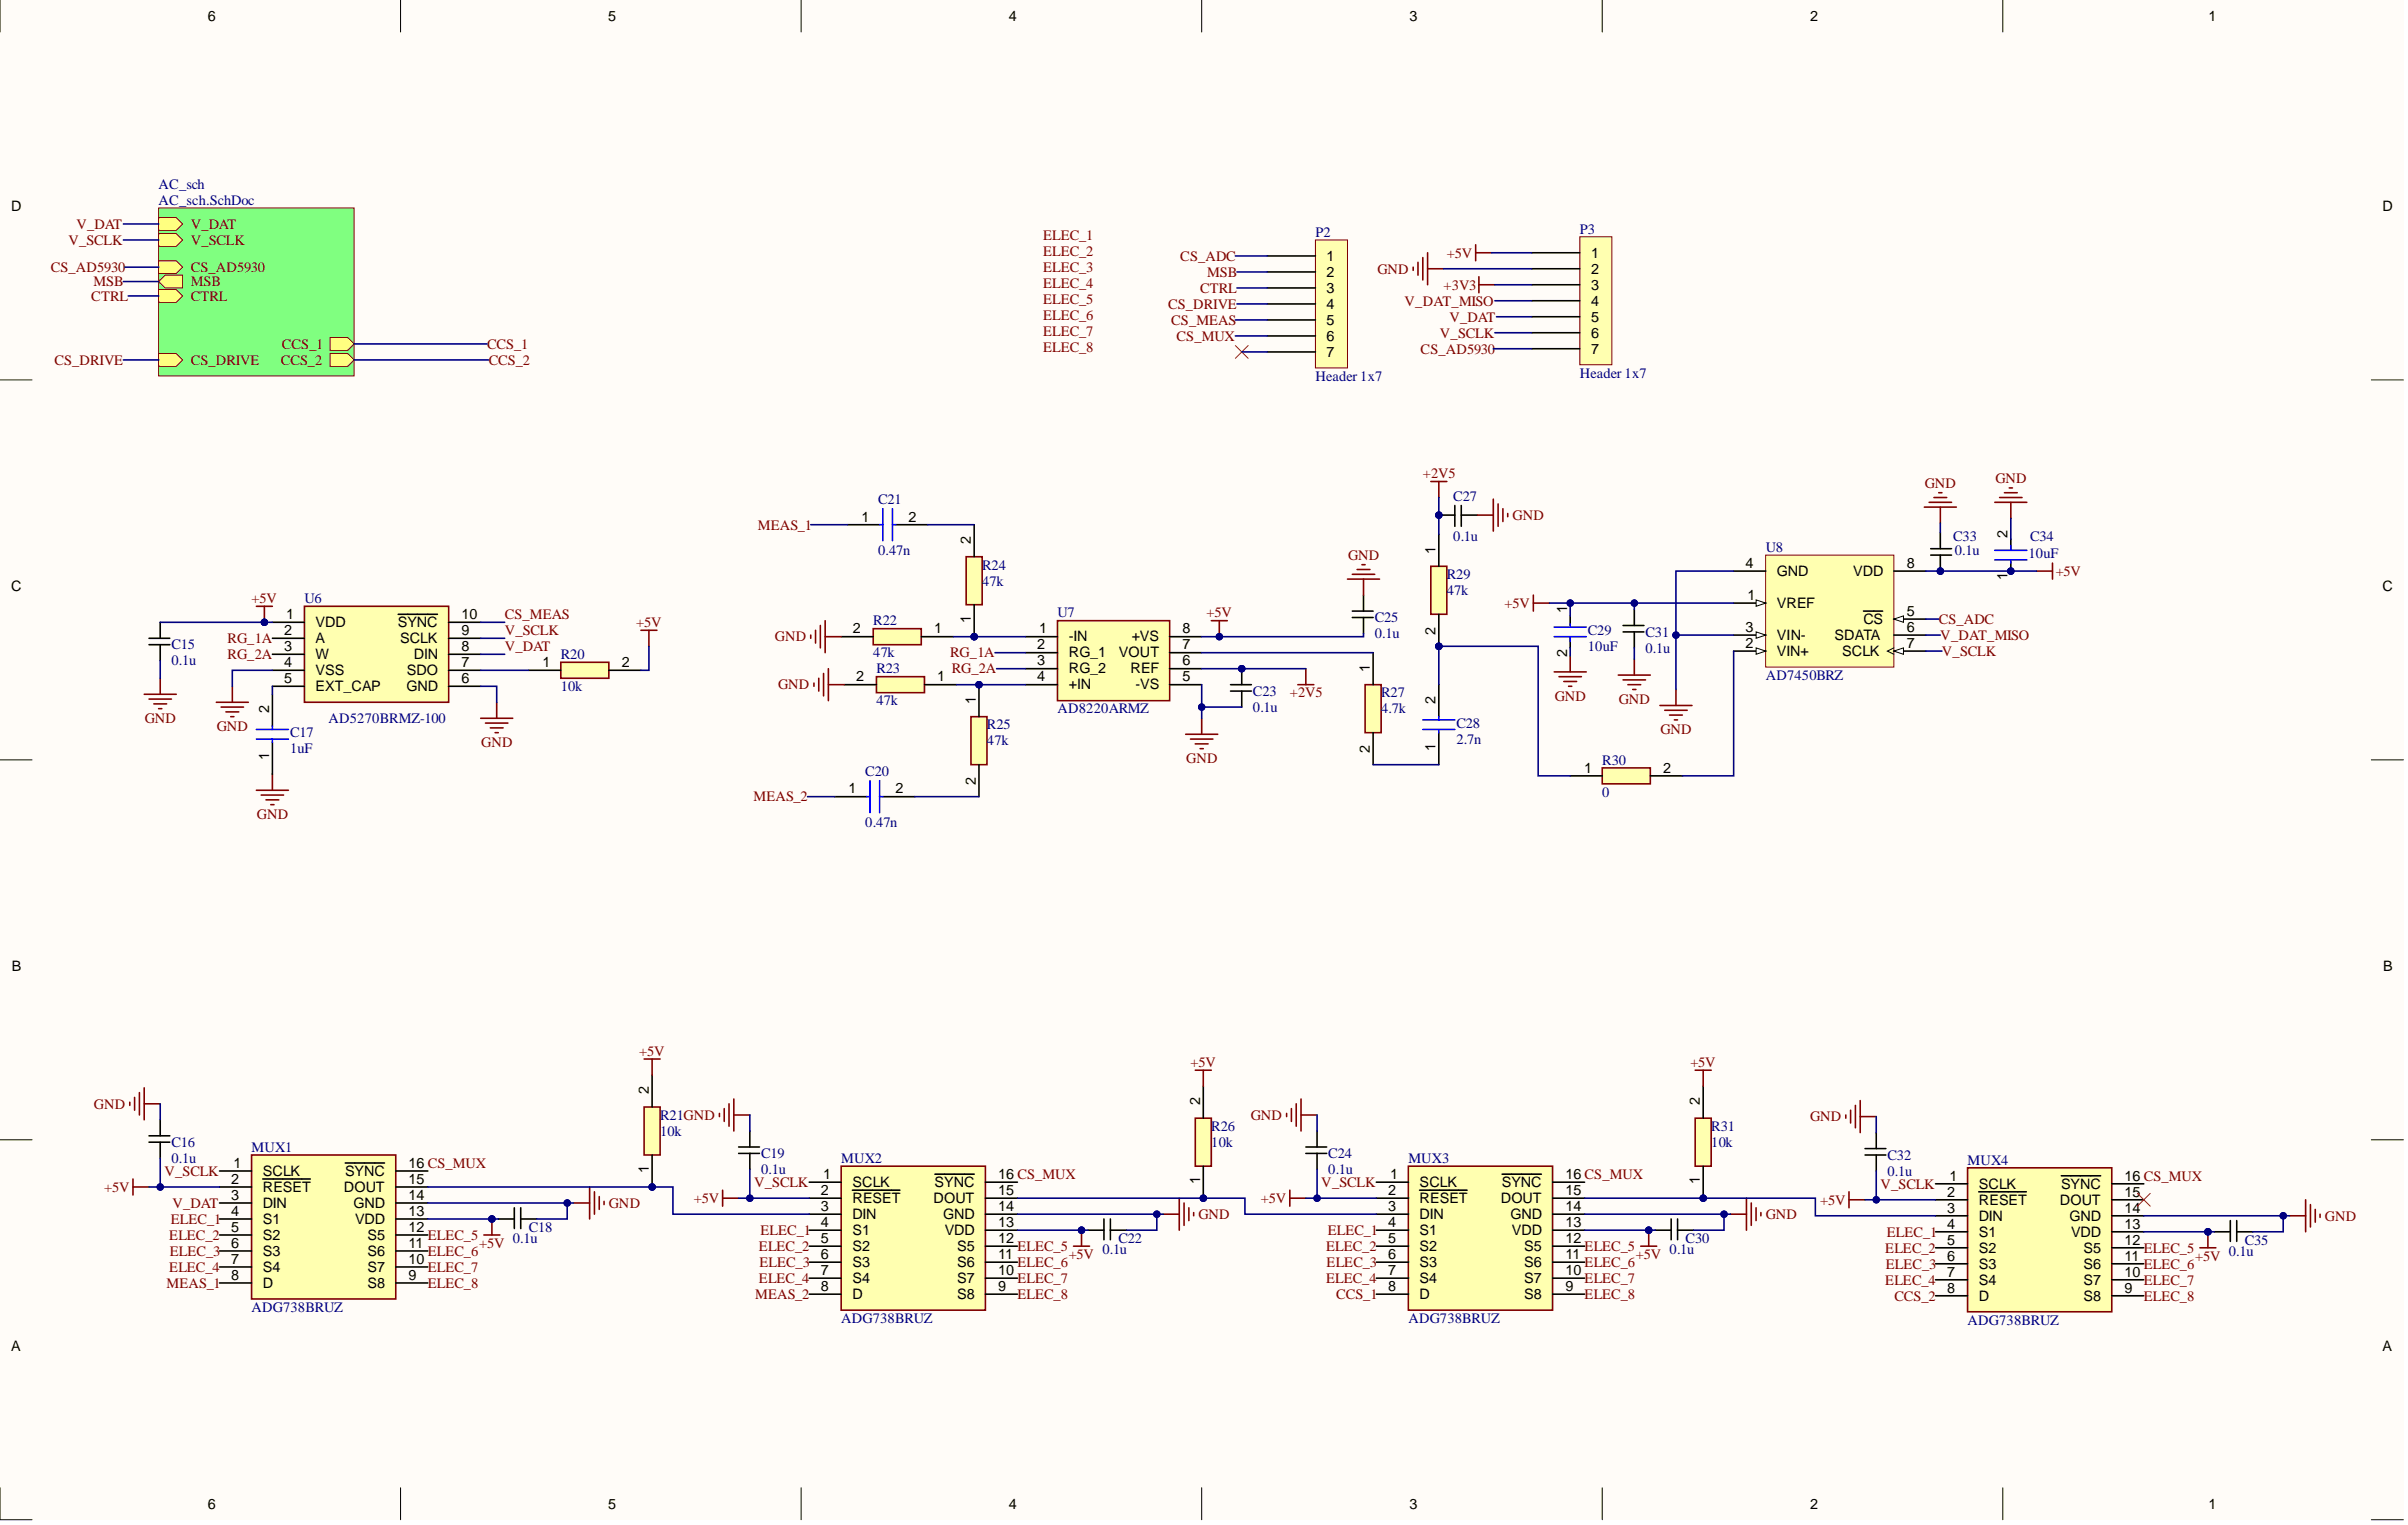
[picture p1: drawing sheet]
<svg xmlns="http://www.w3.org/2000/svg" width="381mm" height="241mm" viewBox="0 0 381 241" stroke-linecap="round" stroke-linejoin="round" font-family="sans-serif">
<defs><g id="words">
<g font-size="2.3">
<text x="32.9" y="3.3">6</text>
<text x="96.3" y="3.3">5</text>
<text x="159.6" y="3.3">4</text>
<text x="223" y="3.3">3</text>
<text x="286.4" y="3.3">2</text>
<text x="349.4" y="3.3">1</text>
<text x="1.8" y="33.4">D</text>
<text x="377" y="33.4">D</text>
<text x="209.9" y="41.3">1</text>
<text x="251.7" y="40.8">1</text>
<text x="209.9" y="43.8">2</text>
<text x="209.9" y="46.3">3</text>
<text x="251.7" y="43.3">2</text>
<text x="251.7" y="45.8">3</text>
<text x="209.9" y="48.9">4</text>
<text x="209.9" y="51.4">5</text>
<text x="209.9" y="53.9">6</text>
<text x="251.7" y="48.3">4</text>
<text x="251.7" y="50.9">5</text>
<text x="251.7" y="53.4">6</text>
<text x="209.9" y="56.4">7</text>
<text x="251.7" y="55.9">7</text>
<text x="136.3" y="82.5">1</text>
<text x="143.7" y="82.5">2</text>
<text x="153.6" y="86.1" transform="rotate(-90 153.6 86.1)">2</text>
<text x="227.1" y="87.6" transform="rotate(-90 227.1 87.6)">1</text>
<text x="276.2" y="89.9">4</text>
<text x="301.7" y="89.9">8</text>
<text x="317.7" y="85.1" transform="rotate(-90 317.7 85.1)">2</text>
<text x="1.8" y="93.5">C</text>
<text x="276.5" y="94.9">1</text>
<text x="281.1" y="91.1">GND</text>
<text x="293.2" y="91.1">VDD</text>
<text x="317.7" y="91.7" transform="rotate(-90 317.7 91.7)">1</text>
<text x="377" y="93.5">C</text>
<text x="45" y="100.5">2</text>
<text x="45.3" y="98">1</text>
<text x="49.9" y="99.2">VDD</text>
<text x="49.9" y="101.8">A</text>
<text x="63" y="99.2">SYNC</text>
<text x="63.3" y="101.8">SCLK</text>
<text x="73" y="98">10</text>
<text x="73" y="100.5">9</text>
<text x="135" y="100.2">2</text>
<text x="147.8" y="100.2">1</text>
<text x="153.6" y="98.5" transform="rotate(-90 153.6 98.5)">1</text>
<text x="164.4" y="100.2">1</text>
<text x="169.1" y="101.5">-IN</text>
<text x="179.1" y="101.5">+VS</text>
<text x="187.1" y="100.2">8</text>
<text x="227.1" y="100.4" transform="rotate(-90 227.1 100.4)">2</text>
<text x="247.9" y="96.9" transform="rotate(-90 247.9 96.9)">1</text>
<text x="276.2" y="100">3</text>
<text x="281.1" y="96.2">VREF</text>
<text x="281.1" y="101.2">VIN-</text>
<text x="290.3" y="101.2">SDATA</text>
<text x="294.8" y="98.7">CS</text>
<text x="301.7" y="97.5">5</text>
<text x="301.7" y="100">6</text>
<text x="45" y="103">3</text>
<text x="45" y="105.6">4</text>
<text x="49.9" y="104.3">W</text>
<text x="49.9" y="106.8">VSS</text>
<text x="64.4" y="106.8">SDO</text>
<text x="65.5" y="104.3">DIN</text>
<text x="73" y="103">8</text>
<text x="73" y="105.6">7</text>
<text x="85.9" y="105.6">1</text>
<text x="98.4" y="105.6">2</text>
<text x="135.5" y="107.8">2</text>
<text x="148.3" y="107.8">1</text>
<text x="164.1" y="102.8">2</text>
<text x="164.1" y="105.3">3</text>
<text x="164.1" y="107.8">4</text>
<text x="169.1" y="104">RG_1</text>
<text x="169.1" y="106.6">RG_2</text>
<text x="177" y="104">VOUT</text>
<text x="178.9" y="106.6">REF</text>
<text x="187.1" y="102.8">7</text>
<text x="187.1" y="105.3">6</text>
<text x="187.1" y="107.8">5</text>
<text x="216.8" y="106.3" transform="rotate(-90 216.8 106.3)">1</text>
<text x="247.9" y="103.9" transform="rotate(-90 247.9 103.9)">2</text>
<text x="276.2" y="102.5">2</text>
<text x="281.1" y="103.8">VIN+</text>
<text x="291.5" y="103.8">SCLK</text>
<text x="301.7" y="102.5">7</text>
<text x="42.6" y="112.9" transform="rotate(-90 42.6 112.9)">2</text>
<text x="45" y="108.1">5</text>
<text x="49.9" y="109.3">EXT_CAP</text>
<text x="64.3" y="109.3">GND</text>
<text x="73" y="108.1">6</text>
<text x="154.4" y="111.4" transform="rotate(-90 154.4 111.4)">1</text>
<text x="169.1" y="109.1">+IN</text>
<text x="179.7" y="109.1">-VS</text>
<text x="227.1" y="111.4" transform="rotate(-90 227.1 111.4)">2</text>
<text x="216.8" y="119.1" transform="rotate(-90 216.8 119.1)">2</text>
<text x="227.1" y="118.8" transform="rotate(-90 227.1 118.8)">1</text>
<text x="42.6" y="120.3" transform="rotate(-90 42.6 120.3)">1</text>
<text x="134.3" y="125.5">1</text>
<text x="141.7" y="125.5">2</text>
<text x="154.4" y="124.2" transform="rotate(-90 154.4 124.2)">2</text>
<text x="250.6" y="122.3">1</text>
<text x="263.1" y="122.3">2</text>
<text x="1.9" y="153.6">B</text>
<text x="377.1" y="153.6">B</text>
<text x="102.7" y="173.1" transform="rotate(-90 102.7 173.1)">2</text>
<text x="189.9" y="174.9" transform="rotate(-90 189.9 174.9)">2</text>
<text x="269" y="174.9" transform="rotate(-90 269 174.9)">2</text>
<text x="36.9" y="184.8">1</text>
<text x="64.6" y="184.8">16 CS_MUX</text>
<text x="102.7" y="185.6" transform="rotate(-90 102.7 185.6)">1</text>
<text x="36.6" y="187.3">2</text>
<text x="36.6" y="189.8">3</text>
<text x="41.6" y="186">SCLK</text>
<text x="41.6" y="188.6">RESET</text>
<text x="41.6" y="191.1">DIN</text>
<text x="54.4" y="188.6">DOUT</text>
<text x="54.6" y="186">SYNC</text>
<text x="55.9" y="191.1">GND</text>
<text x="64.6" y="187.3">15</text>
<text x="64.6" y="189.8">14</text>
<text x="129.9" y="189.1">2</text>
<text x="129.9" y="191.6">3</text>
<text x="130.2" y="186.6">1</text>
<text x="134.9" y="187.8">SCLK</text>
<text x="134.9" y="190.3">RESET</text>
<text x="147.7" y="190.3">DOUT</text>
<text x="147.9" y="187.8">SYNC</text>
<text x="157.9" y="186.6">16 CS_MUX</text>
<text x="157.9" y="189.1">15</text>
<text x="157.9" y="191.6">14</text>
<text x="189.9" y="187.4" transform="rotate(-90 189.9 187.4)">1</text>
<text x="219.6" y="189.1">2</text>
<text x="219.6" y="191.6">3</text>
<text x="220" y="186.6">1</text>
<text x="224.6" y="187.8">SCLK</text>
<text x="224.6" y="190.3">RESET</text>
<text x="237.5" y="190.3">DOUT</text>
<text x="237.6" y="187.8">SYNC</text>
<text x="247.7" y="186.6">16 CS_MUX</text>
<text x="247.7" y="189.1">15</text>
<text x="247.7" y="191.6">14</text>
<text x="269" y="187.4" transform="rotate(-90 269 187.4)">1</text>
<text x="308.1" y="189.3">2</text>
<text x="308.1" y="191.9">3</text>
<text x="308.4" y="186.8">1</text>
<text x="313.1" y="188.1">SCLK</text>
<text x="313.1" y="190.6">RESET</text>
<text x="325.9" y="190.6">DOUT</text>
<text x="326.1" y="188.1">SYNC</text>
<text x="336.2" y="186.8">16 CS_MUX</text>
<text x="336.2" y="189.3">15</text>
<text x="336.2" y="191.9">14</text>
<text x="36.6" y="192.4">4</text>
<text x="36.6" y="194.9">5</text>
<text x="36.6" y="197.4">6</text>
<text x="41.6" y="193.6">S1</text>
<text x="41.6" y="196.2">S2</text>
<text x="56.2" y="193.6">VDD</text>
<text x="58.1" y="196.2">S5</text>
<text x="64.6" y="192.4">13</text>
<text x="64.6" y="194.9">12</text>
<text x="64.6" y="197.4">11</text>
<text x="129.9" y="194.1">4</text>
<text x="129.9" y="196.7">5</text>
<text x="134.9" y="192.9">DIN</text>
<text x="134.9" y="195.4">S1</text>
<text x="134.9" y="197.9">S2</text>
<text x="149.2" y="192.9">GND</text>
<text x="149.5" y="195.4">VDD</text>
<text x="151.4" y="197.9">S5</text>
<text x="157.9" y="194.1">13</text>
<text x="157.9" y="196.7">12</text>
<text x="219.6" y="194.1">4</text>
<text x="219.6" y="196.7">5</text>
<text x="224.6" y="192.9">DIN</text>
<text x="224.6" y="195.4">S1</text>
<text x="224.6" y="197.9">S2</text>
<text x="239" y="192.9">GND</text>
<text x="239.2" y="195.4">VDD</text>
<text x="241.2" y="197.9">S5</text>
<text x="247.7" y="194.1">13</text>
<text x="247.7" y="196.7">12</text>
<text x="308.1" y="194.4">4</text>
<text x="308.1" y="196.9">5</text>
<text x="313.1" y="193.1">DIN</text>
<text x="313.1" y="195.7">S1</text>
<text x="327.5" y="193.1">GND</text>
<text x="327.7" y="195.7">VDD</text>
<text x="336.2" y="194.4">13</text>
<text x="336.2" y="196.9">12</text>
<text x="36.6" y="200">7</text>
<text x="36.6" y="202.5">8</text>
<text x="41.6" y="198.7">S3</text>
<text x="41.6" y="201.2">S4</text>
<text x="41.6" y="203.8">D</text>
<text x="58.1" y="198.7">S6</text>
<text x="58.1" y="201.2">S7</text>
<text x="58.1" y="203.8">S8</text>
<text x="64.6" y="200">10</text>
<text x="64.6" y="202.5">9</text>
<text x="129.9" y="199.2">6</text>
<text x="129.9" y="201.7">7</text>
<text x="134.9" y="200.5">S3</text>
<text x="134.9" y="203">S4</text>
<text x="151.4" y="200.5">S6</text>
<text x="151.4" y="203">S7</text>
<text x="157.9" y="199.2">11</text>
<text x="157.9" y="201.7">10</text>
<text x="219.6" y="199.2">6</text>
<text x="219.6" y="201.7">7</text>
<text x="224.6" y="200.5">S3</text>
<text x="224.6" y="203">S4</text>
<text x="241.2" y="200.5">S6</text>
<text x="241.2" y="203">S7</text>
<text x="247.7" y="199.2">11</text>
<text x="247.7" y="201.7">10</text>
<text x="308.1" y="199.5">6</text>
<text x="308.1" y="202">7</text>
<text x="313.1" y="198.2">S2</text>
<text x="313.1" y="200.7">S3</text>
<text x="313.1" y="203.3">S4</text>
<text x="329.7" y="198.2">S5</text>
<text x="329.7" y="200.7">S6</text>
<text x="329.7" y="203.3">S7</text>
<text x="336.2" y="199.5">11</text>
<text x="336.2" y="202">10</text>
<text x="129.9" y="204.3">8</text>
<text x="134.9" y="205.5">D</text>
<text x="151.4" y="205.5">S8</text>
<text x="157.9" y="204.3">9</text>
<text x="219.6" y="204.3">8</text>
<text x="224.6" y="205.5">D</text>
<text x="241.2" y="205.5">S8</text>
<text x="247.7" y="204.3">9</text>
<text x="308.1" y="204.5">8</text>
<text x="313.1" y="205.8">D</text>
<text x="329.7" y="205.8">S8</text>
<text x="336.2" y="204.5">9</text>
<text x="1.8" y="213.7">A</text>
<text x="377" y="213.7">A</text>
<text x="32.9" y="238.7">6</text>
<text x="96.3" y="238.7">5</text>
<text x="159.6" y="238.7">4</text>
<text x="223" y="238.7">3</text>
<text x="286.4" y="238.7">2</text>
<text x="349.4" y="238.7">1</text>
</g>
<g font-size="2.3" fill="#000080">
<text x="25.1" y="29.9">AC_sch</text>
<text x="25.1" y="32.4">AC_sch.SchDoc</text>
<text x="208.1" y="37.5">P2</text>
<text x="250" y="37">P3</text>
<text x="250" y="59.7">Header 1x7</text>
<text x="208.1" y="60.2">Header 1x7</text>
<text x="138.9" y="79.7">C21</text>
<text x="229.9" y="79.2">C27</text>
<text x="138.9" y="87.8">0.47n</text>
<text x="229.9" y="85.6">0.1u</text>
<text x="279.4" y="87.3">U8</text>
<text x="309" y="85.6">C33</text>
<text x="309.3" y="87.8">0.1u</text>
<text x="320.9" y="88.3">10uF</text>
<text x="321.2" y="85.6">C34</text>
<text x="48.2" y="95.4">U6</text>
<text x="155.4" y="90.1">R24</text>
<text x="155.4" y="92.6">47k</text>
<text x="228.9" y="91.6">R29</text>
<text x="228.9" y="94.2">47k</text>
<text x="138.2" y="99">R22</text>
<text x="167.3" y="97.7">U7</text>
<text x="217.5" y="98.5">C25</text>
<text x="217.5" y="101">0.1u</text>
<text x="251.2" y="100.5">C29</text>
<text x="260.4" y="100.7">C31</text>
<text x="27.1" y="102.8">C15</text>
<text x="27.1" y="105.3">0.1u</text>
<text x="88.7" y="104.3">R20</text>
<text x="138.2" y="104">47k</text>
<text x="138.7" y="106.6">R23</text>
<text x="251.2" y="103">10uF</text>
<text x="260.4" y="103.3">0.1u</text>
<text x="279.4" y="107.6">AD7450BRZ</text>
<text x="88.7" y="109.3">10k</text>
<text x="138.7" y="111.6">47k</text>
<text x="167.3" y="112.9">AD8220ARMZ</text>
<text x="198.2" y="110.1">C23</text>
<text x="198.2" y="112.6">0.1u</text>
<text x="218.5" y="110.4">R27</text>
<text x="218.5" y="112.9">4.7k</text>
<text x="45.9" y="116.7">C17</text>
<text x="45.9" y="119.2">1uF</text>
<text x="52" y="114.4">AD5270BRMZ-100</text>
<text x="156.2" y="115.4">R25</text>
<text x="156.2" y="118">47k</text>
<text x="230.4" y="115.2">C28</text>
<text x="230.4" y="117.7">2.7n</text>
<text x="136.9" y="122.8">C20</text>
<text x="253.5" y="121">R30</text>
<text x="136.9" y="130.9">0.47n</text>
<text x="253.5" y="126.1">0</text>
<text x="104.4" y="177.2">R21GND</text>
<text x="104.4" y="179.7">10k</text>
<text x="191.7" y="179">R26</text>
<text x="270.8" y="179">R31</text>
<text x="27.1" y="181.5">C16</text>
<text x="27.1" y="184">0.1u</text>
<text x="39.8" y="182.2">MUX1</text>
<text x="120.4" y="183.3">C19</text>
<text x="120.4" y="185.8">0.1u</text>
<text x="133.1" y="184">MUX2</text>
<text x="191.7" y="181.5">10k</text>
<text x="210.2" y="183.3">C24</text>
<text x="210.2" y="185.8">0.1u</text>
<text x="222.8" y="184">MUX3</text>
<text x="270.8" y="181.5">10k</text>
<text x="298.6" y="183.5">C32</text>
<text x="311.3" y="184.3">MUX4</text>
<text x="298.6" y="186">0.1u</text>
<text x="81.1" y="196.7">0.1u</text>
<text x="83.7" y="194.9">C18</text>
<text x="177" y="196.7">C22</text>
<text x="266.7" y="196.7">C30</text>
<text x="355.2" y="196.9">C35</text>
<text x="174.4" y="198.4">0.1u</text>
<text x="264.2" y="198.4">0.1u</text>
<text x="352.6" y="198.7">0.1u</text>
<text x="39.8" y="207.6">ADG738BRUZ</text>
<text x="133.1" y="209.3">ADG738BRUZ</text>
<text x="222.8" y="209.3">ADG738BRUZ</text>
<text x="311.3" y="209.6">ADG738BRUZ</text>
</g>
<g font-size="2.3" fill="#800000">
<text x="10.8" y="38.7">V_SCLK</text>
<text x="12.1" y="36.2">V_DAT</text>
<text x="30.2" y="36.2">V_DAT</text>
<text x="30.2" y="38.7">V_SCLK</text>
<text x="165" y="38">ELEC_1</text>
<text x="165" y="40.5">ELEC_2</text>
<text x="186.8" y="41.3">CS_ADC</text>
<text x="228.9" y="40.8">+5V</text>
<text x="8" y="43">CS_AD5930</text>
<text x="14.5" y="47.6">CTRL</text>
<text x="14.8" y="45.3">MSB</text>
<text x="30.2" y="45.3">MSB</text>
<text x="30.2" y="47.6">CTRL</text>
<text x="30.2" y="43">CS_AD5930</text>
<text x="165" y="43">ELEC_3</text>
<text x="165" y="45.6">ELEC_4</text>
<text x="189.9" y="46.3">CTRL</text>
<text x="191" y="43.8">MSB</text>
<text x="217.9" y="43.3">GND</text>
<text x="228.4" y="45.8">+3V3</text>
<text x="165" y="48.1">ELEC_5</text>
<text x="165" y="50.6">ELEC_6</text>
<text x="165" y="53.2">ELEC_7</text>
<text x="184.8" y="48.9">CS_DRIVE</text>
<text x="185.3" y="51.4">CS_MEAS</text>
<text x="186.2" y="53.9">CS_MUX</text>
<text x="222.2" y="48.3">V_DAT_MISO</text>
<text x="227.8" y="53.4">V_SCLK</text>
<text x="229.3" y="50.9">V_DAT</text>
<text x="8.6" y="57.7">CS_DRIVE</text>
<text x="30.2" y="57.7">CS_DRIVE</text>
<text x="44.4" y="57.7">CCS_2</text>
<text x="44.6" y="55.2">CCS_1</text>
<text x="77.1" y="55.2">CCS_1</text>
<text x="77.3" y="57.7">CCS_2</text>
<text x="165" y="55.7">ELEC_8</text>
<text x="224.8" y="55.9">CS_AD5930</text>
<text x="225.1" y="75.7">+2V5</text>
<text x="304.6" y="77.2">GND</text>
<text x="315.7" y="76.4">GND</text>
<text x="119.9" y="83.8">MEAS_1</text>
<text x="239.3" y="82.3">GND</text>
<text x="213.3" y="88.6">GND</text>
<text x="39.8" y="95.4">+5V</text>
<text x="325.3" y="91.1">+5V</text>
<text x="36" y="101.8">RG_1A</text>
<text x="79.9" y="100.5">V_SCLK</text>
<text x="79.9" y="98">CS_MEAS</text>
<text x="100.6" y="99.2">+5V</text>
<text x="122.6" y="101.5">GND</text>
<text x="190.9" y="97.7">+5V</text>
<text x="238" y="96.2">+5V</text>
<text x="306.8" y="98.7">CS_ADC</text>
<text x="307" y="101.2">V_DAT_MISO</text>
<text x="36" y="104.3">RG_2A</text>
<text x="79.9" y="103">V_DAT</text>
<text x="150.3" y="104">RG_1A</text>
<text x="150.6" y="106.6">RG_2A</text>
<text x="307.3" y="103.8">V_SCLK</text>
<text x="123.1" y="109.1">GND</text>
<text x="204.1" y="110.4">+2V5</text>
<text x="246" y="110.9">GND</text>
<text x="256.1" y="111.4">GND</text>
<text x="22.9" y="114.4">GND</text>
<text x="34.3" y="115.7">GND</text>
<text x="76.1" y="118.2">GND</text>
<text x="262.7" y="116.2">GND</text>
<text x="187.7" y="120.7">GND</text>
<text x="40.6" y="129.6">GND</text>
<text x="119.2" y="126.8">MEAS_2</text>
<text x="101.2" y="167.1">+5V</text>
<text x="188.4" y="168.8">+5V</text>
<text x="267.5" y="168.8">+5V</text>
<text x="14.9" y="175.4">GND</text>
<text x="197.9" y="177.2">GND</text>
<text x="286.4" y="177.4">GND</text>
<text x="16.5" y="188.6">+5V</text>
<text x="26" y="186">V_SCLK</text>
<text x="27.3" y="191.1">V_DAT</text>
<text x="96.3" y="191.1">GND</text>
<text x="109.8" y="190.3">+5V</text>
<text x="119.3" y="187.8">V_SCLK</text>
<text x="199.5" y="190.3">+5V</text>
<text x="209.1" y="187.8">V_SCLK</text>
<text x="288" y="190.6">+5V</text>
<text x="297.5" y="188.1">V_SCLK</text>
<text x="26.8" y="196.2">ELEC_2</text>
<text x="27" y="193.6">ELEC_1</text>
<text x="67.7" y="196.2">ELEC_5</text>
<text x="75.8" y="197.4">+5V</text>
<text x="120.1" y="197.9">ELEC_2</text>
<text x="120.3" y="195.4">ELEC_1</text>
<text x="161" y="197.9">ELEC_5</text>
<text x="189.6" y="192.9">GND</text>
<text x="209.8" y="197.9">ELEC_2</text>
<text x="210.1" y="195.4">ELEC_1</text>
<text x="250.7" y="197.9">ELEC_5</text>
<text x="279.4" y="192.9">GND</text>
<text x="298.6" y="195.7">ELEC_1</text>
<text x="367.8" y="193.1">GND</text>
<text x="26.4" y="203.8">MEAS_1</text>
<text x="26.8" y="201.2">ELEC_4</text>
<text x="26.9" y="198.7">ELEC_3</text>
<text x="67.7" y="198.7">ELEC_6</text>
<text x="67.7" y="201.2">ELEC_7</text>
<text x="67.7" y="203.8">ELEC_8</text>
<text x="120.1" y="203">ELEC_4</text>
<text x="120.2" y="200.5">ELEC_3</text>
<text x="161" y="200.5">ELEC_6</text>
<text x="161" y="203">ELEC_7</text>
<text x="169.1" y="199.2">+5V</text>
<text x="209.8" y="203">ELEC_4</text>
<text x="209.9" y="200.5">ELEC_3</text>
<text x="250.7" y="200.5">ELEC_6</text>
<text x="250.7" y="203">ELEC_7</text>
<text x="258.8" y="199.2">+5V</text>
<text x="298.3" y="198.2">ELEC_2</text>
<text x="298.3" y="203.3">ELEC_4</text>
<text x="298.4" y="200.7">ELEC_3</text>
<text x="339.2" y="198.2">ELEC_5</text>
<text x="339.2" y="200.7">ELEC_6</text>
<text x="339.2" y="203.3">ELEC_7</text>
<text x="347.3" y="199.5">+5V</text>
<text x="119.5" y="205.5">MEAS_2</text>
<text x="161" y="205.5">ELEC_8</text>
<text x="211.4" y="205.5">CCS_1</text>
<text x="250.7" y="205.5">ELEC_8</text>
<text x="299.7" y="205.8">CCS_2</text>
<text x="339.2" y="205.8">ELEC_8</text>
</g>
</g></defs>
<g fill="#fffcf8">
<path d="M0 0h380.3v240.5h-380.3z" fill-rule="evenodd"/>
<path d="M5.1 5.1h370.1v230.3h-370.1z" fill-rule="evenodd"/>
</g>
<g fill="none" stroke="#000" stroke-width=".16">
<path d="M0 0v5.1M63.4 0v5.1M126.8 0v5.1M190.1 0v5.1M253.5 0v5.1M316.9 0v5.1M0 60.1h5.1M375.2 60.1h5.1M0 120.2h5.1M375.2 120.2h5.1M0 180.3h5.1M375.2 180.3h5.1"/>
<path d="M0 235.4v5.1h5.1M63.4 235.4v5.1M126.8 235.4v5.1M190.1 235.4v5.1M253.5 235.4v5.1M316.9 235.4v5.1M375.2 240.5h5.1"/>
</g>
<path d="M25.1 32.9h30.9v26.6h-30.9z" fill-rule="evenodd" fill="#80ff80"/>
<path d="M25.1 32.9h30.9v26.6h-30.9z" fill="none" stroke="#800000" stroke-width=".16"/>
<path d="M25.1 44.6l1-1.1h2.8v2.1h-2.8z" fill-rule="evenodd" fill="#ffff80"/>
<path d="M25.1 44.6l1-1.1h2.8v2.1h-2.8z" fill="none" stroke="#800000" stroke-width=".16"/>
<path d="M25.1 45.8h2.8l1 1-1 1h-2.8z" fill-rule="evenodd" fill="#ffff80"/>
<path d="M25.1 45.8h2.8l1 1-1 1h-2.8z" fill="none" stroke="#800000" stroke-width=".16"/>
<path d="M25.1 34.4h2.8l1 1-1 1.1h-2.8z" fill-rule="evenodd" fill="#ffff80"/>
<path d="M25.1 34.4h2.8l1 1-1 1.1h-2.8z" fill="none" stroke="#800000" stroke-width=".16"/>
<path d="M25.1 37h2.8l1 1-1 1h-2.8z" fill-rule="evenodd" fill="#ffff80"/>
<path d="M25.1 37h2.8l1 1-1 1h-2.8z" fill="none" stroke="#800000" stroke-width=".16"/>
<path d="M25.1 41.3h2.8l1 1-1 1h-2.8z" fill-rule="evenodd" fill="#ffff80"/>
<path d="M25.1 41.3h2.8l1 1-1 1h-2.8z" fill="none" stroke="#800000" stroke-width=".16"/>
<path d="M52.2 53.4h2.8l1 1-1 1h-2.8z" fill-rule="evenodd" fill="#ffff80"/>
<path d="M52.2 53.4h2.8l1 1-1 1h-2.8z" fill="none" stroke="#800000" stroke-width=".16"/>
<path d="M52.2 55.9h2.8l1 1.1-1 1h-2.8z" fill-rule="evenodd" fill="#ffff80"/>
<path d="M52.2 55.9h2.8l1 1.1-1 1h-2.8z" fill="none" stroke="#800000" stroke-width=".16"/>
<path d="M25.1 55.9h2.8l1 1.1-1 1h-2.8z" fill-rule="evenodd" fill="#ffff80"/>
<path d="M25.1 55.9h2.8l1 1.1-1 1h-2.8z" fill="none" stroke="#800000" stroke-width=".16"/>
<path d="M48.2 95.9h22.8v15.2h-22.8z" fill-rule="evenodd" fill="#ffffb0"/>
<path d="M40.6 95.9h2.5M41.8 95.9v2.6M48.2 95.9h22.8v15.2h-22.8zM22.8 109.9h5.1M23.6 110.6h3.5M24.3 111.4h2.1M25.1 112.1h.5M25.4 107.3v2.6" fill="none" stroke="#800000" stroke-width=".25"/>
<g fill="none" stroke="#000" stroke-width=".25">
<path d="M25.4 98.5v2.5M43.1 98.5h5.1M63 97.2h6.2M71 98.5h5.1M23.6 101h3.3M23.6 102h3.3M25.4 102v2.5M43.1 101h5.1M43.1 103.5h5.1M43.1 106.1h5.1M43.1 108.6h5.1M71 101h5.1"/>
<path d="M71 103.5h5.1M71 106.1h5.1M71 108.6h5.1"/>
</g>
<circle cx="41.8" cy="98.5" r=".51" fill="#000080"/>
<circle cx="41.8" cy="98.5" r=".51" fill="none" stroke="#000080" stroke-width=".16"/>
<g fill="none" stroke="#800000" stroke-width=".25">
<path d="M101.4 99.7h2.5M102.7 99.7v2.6M34.2 111.1h5.1M35 111.9h3.5M35.7 112.6h2.1M36.5 113.4h.5M36.8 108.6v2.5M76.1 113.7h5M76.8 114.4h3.6M77.6 115.2h2M78.3 115.9h.5M78.6 111.1v2.6"/>
<path d="M40.6 125h5M41.3 125.8h3.6M42.1 126.6h2M42.8 127.3h.6M43.1 122.5v2.5"/>
</g>
<path d="M88.7 104.8h7.6v2.5h-7.6z" fill-rule="evenodd" fill="#ffffb0"/>
<path d="M88.7 104.8h7.6v2.5h-7.6z" fill="none" stroke="#800000" stroke-width=".25"/>
<path d="M43.1 109.9v5M43.1 117.4v5.1M83.7 106.1h5M96.3 106.1h5.1" fill="none" stroke="#000" stroke-width=".25"/>
<path d="M40.6 116.9h5M40.6 115.4h5M43.1 114.9v.5M43.1 116.9v.5" fill="none" stroke="#00f" stroke-width=".25"/>
<path d="M167.3 98.2h17.8v12.7h-17.8z" fill-rule="evenodd" fill="#ffffb0"/>
<g fill="none" stroke="#800000" stroke-width=".25">
<path d="M167.3 98.2h17.8v12.7h-17.8zM191.7 98.2h2.5M192.9 98.2v2.5M213.2 91.6h5.1M214 90.9h3.5M214.7 90.1h2.1M215.5 89.4h.5M215.7 91.6v2.6M187.6 116.2h5.1M188.4 116.9h3.5M189.1 117.7h2M189.9 118.5h.5"/>
<path d="M190.1 113.7v2.5M205.3 108.3h2.6M206.6 105.8v2.5"/>
</g>
<path d="M214 97.7h3.3M214 96.7h3.3M215.7 94.2v2.5M215.7 97.7v2.5M162.2 100.7h5.1M162.2 103.3h5.1M162.2 105.8h5.1M162.2 108.3h5.1M185.1 100.7h5M185.1 103.3h5M185.1 105.8h5M185.1 108.3h5" fill="none" stroke="#000" stroke-width=".25"/>
<circle cx="192.9" cy="100.7" r=".51" fill="#000080"/>
<circle cx="192.9" cy="100.7" r=".51" fill="none" stroke="#000080" stroke-width=".16"/>
<circle cx="154.1" cy="100.7" r=".51" fill="#000080"/>
<circle cx="154.1" cy="100.7" r=".51" fill="none" stroke="#000080" stroke-width=".16"/>
<path d="M152.9 88.1h2.5v7.6h-2.5z" fill-rule="evenodd" fill="#ffffb0"/>
<path d="M152.9 88.1h2.5v7.6h-2.5z" fill="none" stroke="#800000" stroke-width=".25"/>
<path d="M154.1 95.7v5" fill="none" stroke="#000" stroke-width=".25"/>
<circle cx="154.1" cy="100.7" r=".51" fill="#000080"/>
<circle cx="154.1" cy="100.7" r=".51" fill="none" stroke="#000080" stroke-width=".16"/>
<path d="M154.1 83v5.1" fill="none" stroke="#000" stroke-width=".25"/>
<path d="M138.2 99.5h7.6v2.5h-7.6z" fill-rule="evenodd" fill="#ffffb0"/>
<path d="M129 99.7v2.1M129.8 99v3.5M130.6 98.2v5.1M138.2 99.5h7.6v2.5h-7.6zM128.3 100.5v.5M130.6 100.7h2.5" fill="none" stroke="#800000" stroke-width=".25"/>
<path d="M133.1 100.7h5.1M145.8 100.7h5" fill="none" stroke="#000" stroke-width=".25"/>
<path d="M138.7 107.1h7.6v2.5h-7.6z" fill-rule="evenodd" fill="#ffffb0"/>
<path d="M128.8 108.1v.5M129.5 107.3v2M130.3 106.6v3.5M131.1 105.8v5.1M131.1 108.3h2.5M138.7 107.1h7.6v2.5h-7.6z" fill="none" stroke="#800000" stroke-width=".25"/>
<path d="M133.6 108.3h5.1M146.3 108.3h5" fill="none" stroke="#000" stroke-width=".25"/>
<circle cx="154.9" cy="108.3" r=".51" fill="#000080"/>
<circle cx="154.9" cy="108.3" r=".51" fill="none" stroke="#000080" stroke-width=".16"/>
<path d="M153.6 113.4h2.6v7.6h-2.6z" fill-rule="evenodd" fill="#ffffb0"/>
<path d="M153.6 113.4h2.6v7.6h-2.6z" fill="none" stroke="#800000" stroke-width=".25"/>
<path d="M154.9 108.3v5.1" fill="none" stroke="#000" stroke-width=".25"/>
<circle cx="154.9" cy="108.3" r=".51" fill="#000080"/>
<circle cx="154.9" cy="108.3" r=".51" fill="none" stroke="#000080" stroke-width=".16"/>
<path d="M154.9 121v5.1" fill="none" stroke="#000" stroke-width=".25"/>
<circle cx="196.5" cy="105.8" r=".51" fill="#000080"/>
<circle cx="196.5" cy="105.8" r=".51" fill="none" stroke="#000080" stroke-width=".16"/>
<path d="M196.5 105.8v2.5" fill="none" stroke="#000" stroke-width=".25"/>
<circle cx="196.5" cy="105.8" r=".51" fill="#000080"/>
<circle cx="196.5" cy="105.8" r=".51" fill="none" stroke="#000080" stroke-width=".16"/>
<path d="M194.7 109.3h3.3M194.7 108.3h3.3M196.5 109.3v2.6" fill="none" stroke="#000" stroke-width=".25"/>
<path d="M216 108.3h2.5v7.6h-2.5z" fill-rule="evenodd" fill="#ffffb0"/>
<path d="M216 108.3h2.5v7.6h-2.5z" fill="none" stroke="#800000" stroke-width=".25"/>
<path d="M217.3 103.3v5M217.3 115.9v5.1M227.7 108.3v5.1M227.7 115.9v5.1" fill="none" stroke="#000" stroke-width=".25"/>
<path d="M225.1 115.4h5.1M225.1 113.9h5.1M227.7 113.4v.5M227.7 115.4v.5" fill="none" stroke="#00f" stroke-width=".25"/>
<circle cx="227.7" cy="102.3" r=".51" fill="#000080"/>
<circle cx="227.7" cy="102.3" r=".51" fill="none" stroke="#000080" stroke-width=".16"/>
<path d="M226.4 89.6h2.5v7.6h-2.5z" fill-rule="evenodd" fill="#ffffb0"/>
<path d="M226.4 89.6h2.5v7.6h-2.5z" fill="none" stroke="#800000" stroke-width=".25"/>
<path d="M227.7 84.5v5.1M227.7 97.2v5.1" fill="none" stroke="#000" stroke-width=".25"/>
<circle cx="227.7" cy="102.3" r=".51" fill="#000080"/>
<circle cx="227.7" cy="102.3" r=".51" fill="none" stroke="#000080" stroke-width=".16"/>
<path d="M226.4 76.2h2.5M227.7 76.2v2.5" fill="none" stroke="#800000" stroke-width=".25"/>
<circle cx="227.7" cy="81.5" r=".51" fill="#000080"/>
<circle cx="227.7" cy="81.5" r=".51" fill="none" stroke="#000080" stroke-width=".16"/>
<path d="M227.7 81.5h2.5" fill="none" stroke="#000" stroke-width=".25"/>
<circle cx="227.7" cy="81.5" r=".51" fill="#000080"/>
<circle cx="227.7" cy="81.5" r=".51" fill="none" stroke="#000080" stroke-width=".16"/>
<path d="M230.2 80v3.3M231.2 80v3.3M231.2 81.5h2.5" fill="none" stroke="#000" stroke-width=".25"/>
<g fill="none" stroke="#800000" stroke-width=".25">
<path d="M225.9 40v5.1M233.5 38.7v2.6M233.5 40h2.5M223.6 42.3v.5M224.4 41.5v2M225.1 40.8v3.5M225.9 42.5h2.5M234 43.8v2.5M234 45.1h2.5M236.3 79v5M237 79.7v3.6M233.7 81.5h2.6"/>
<path d="M237.8 80.5v2M238.6 81.3v.5"/>
</g>
<path d="M195.5 54.7l2 2M197.5 54.7l-2 2" fill="none" stroke="#f00" stroke-width=".16"/>
<path d="M208.1 38h5.1v20.2h-5.1z" fill-rule="evenodd" fill="#ffffb0"/>
<path d="M208.1 38h5.1v20.2h-5.1z" fill="none" stroke="#800000" stroke-width=".16"/>
<path d="M200.5 40.5h7.6M200.5 43h7.6M200.5 45.6h7.6M200.5 48.1h7.6M200.5 50.6h7.6M200.5 53.2h7.6M200.5 55.7h7.6" fill="none" stroke="#000" stroke-width=".25"/>
<path d="M250 37.5h5v20.2h-5z" fill-rule="evenodd" fill="#ffffb0"/>
<path d="M250 37.5h5v20.2h-5z" fill="none" stroke="#800000" stroke-width=".16"/>
<path d="M242.4 40h7.6M242.4 42.5h7.6M242.4 45.1h7.6M242.4 47.6h7.6M242.4 50.1h7.6M242.4 52.7h7.6M242.4 55.2h7.6" fill="none" stroke="#000" stroke-width=".25"/>
<path d="M39.8 182.8h22.8v22.7h-22.8z" fill-rule="evenodd" fill="#ffffb0"/>
<path d="M39.8 182.8h22.8v22.7h-22.8zM76.6 195.4h2.5M77.8 192.9v2.5M90.8 190.3h2.5M93.3 187.8v5.1M94.1 188.6v3.5M94.8 189.3v2.1M95.6 190.1v.5" fill="none" stroke="#800000" stroke-width=".25"/>
<g fill="none" stroke="#000" stroke-width=".25">
<path d="M34.7 185.3h5.1M34.7 187.8h5.1M34.7 190.3h5.1M34.7 192.9h5.1M34.7 195.4h5.1M34.7 197.9h5.1M41.6 186.6h7.5M54.6 184h6.2M62.6 185.3h5.1M62.6 187.8h5.1M62.6 190.3h5.1M62.6 192.9h5.1"/>
<path d="M62.6 195.4h5.1M62.6 197.9h5.1M34.7 200.5h5.1M34.7 203h5.1M62.6 200.5h5.1M62.6 203h5.1"/>
</g>
<circle cx="77.8" cy="192.9" r=".51" fill="#000080"/>
<circle cx="77.8" cy="192.9" r=".51" fill="none" stroke="#000080" stroke-width=".16"/>
<path d="M23.6 179.7h3.3M25.4 177.2v2.5M23.6 180.7h3.3M25.4 180.7v2.6M78.8 192.9h2.6M81.4 191.1v3.3M82.4 192.9h2.5M82.4 191.1v3.3" fill="none" stroke="#000" stroke-width=".25"/>
<path d="M20.5 174.4v.5M21.3 173.6v2.1M22.1 172.9v3.5M22.8 172.1v5.1M22.8 174.7h2.6M21 186.6v2.5M21 187.8h2.6" fill="none" stroke="#800000" stroke-width=".25"/>
<path d="M133.1 184.5h22.8v22.8h-22.8z" fill-rule="evenodd" fill="#ffffb0"/>
<path d="M133.1 184.5h22.8v22.8h-22.8zM169.9 197.2h2.5M171.1 194.7v2.5M184.1 192.1h2.5M186.6 189.6v5.1M187.3 190.3v3.6M188.1 191.1v2M188.9 191.9v.5" fill="none" stroke="#800000" stroke-width=".25"/>
<g fill="none" stroke="#000" stroke-width=".25">
<path d="M128 187.1h5.1M128 189.6h5.1M128 192.1h5.1M128 194.7h5.1M128 197.2h5.1M128 199.7h5.1M134.9 188.3h7.5M147.9 185.8h6.2M155.9 187.1h5.1M155.9 189.6h5.1M155.9 192.1h5.1M155.9 194.7h5.1"/>
<path d="M155.9 197.2h5.1M155.9 199.7h5.1M128 202.2h5.1M128 204.8h5.1M155.9 202.2h5.1M155.9 204.8h5.1"/>
</g>
<circle cx="171.1" cy="194.7" r=".51" fill="#000080"/>
<circle cx="171.1" cy="194.7" r=".51" fill="none" stroke="#000080" stroke-width=".16"/>
<path d="M118.6 179v2.5M116.9 182.5h3.3M116.9 181.5h3.3M118.6 182.5v2.5M172.1 194.7h2.6M174.7 192.9v3.3M175.7 194.7h2.5M175.7 192.9v3.3" fill="none" stroke="#000" stroke-width=".25"/>
<path d="M113.8 176.2v.5M114.6 175.4v2M115.3 174.7v3.5M116.1 173.9v5.1M116.1 176.4h2.5M114.3 188.3v2.6M114.3 189.6h2.6" fill="none" stroke="#800000" stroke-width=".25"/>
<path d="M222.8 184.5h22.9v22.8h-22.9z" fill-rule="evenodd" fill="#ffffb0"/>
<path d="M222.8 184.5h22.9v22.8h-22.9zM259.6 197.2h2.5M260.9 194.7v2.5M273.8 192.1h2.5M276.3 189.6v5.1M277.1 190.3v3.6M277.8 191.1v2M278.6 191.9v.5" fill="none" stroke="#800000" stroke-width=".25"/>
<g fill="none" stroke="#000" stroke-width=".25">
<path d="M217.8 187.1h5M217.8 189.6h5M217.8 192.1h5M217.8 194.7h5M217.8 197.2h5M217.8 199.7h5M224.6 188.3h7.5M237.7 185.8h6.2M245.7 187.1h5M245.7 189.6h5M245.7 192.1h5M245.7 194.7h5"/>
<path d="M245.7 197.2h5M245.7 199.7h5M217.8 202.2h5M217.8 204.8h5M245.7 202.2h5M245.7 204.8h5"/>
</g>
<circle cx="260.9" cy="194.7" r=".51" fill="#000080"/>
<circle cx="260.9" cy="194.7" r=".51" fill="none" stroke="#000080" stroke-width=".16"/>
<path d="M208.4 179v2.5M206.6 182.5h3.3M206.6 181.5h3.3M208.4 182.5v2.5M261.9 194.7h2.5M264.4 192.9v3.3M265.4 194.7h2.6M265.4 192.9v3.3" fill="none" stroke="#000" stroke-width=".25"/>
<path d="M203.6 176.2v.5M204.3 175.4v2M205.1 174.7v3.5M205.9 173.9v5.1M205.9 176.4h2.5M204.1 188.3v2.6M204.1 189.6h2.5" fill="none" stroke="#800000" stroke-width=".25"/>
<path d="M311.3 184.8h22.8v22.8h-22.8z" fill-rule="evenodd" fill="#ffffb0"/>
<path d="M311.3 184.8h22.8v22.8h-22.8zM348.1 197.4h2.5M349.3 194.9v2.5M362.3 192.4h2.5M364.8 189.8v5.1M365.6 190.6v3.5M366.3 191.4v2M367.1 192.1v.5" fill="none" stroke="#800000" stroke-width=".25"/>
<g fill="none" stroke="#000" stroke-width=".25">
<path d="M306.2 187.3h5.1M306.2 189.8h5.1M306.2 192.4h5.1M306.2 194.9h5.1M306.2 197.4h5.1M306.2 200h5.1M313.1 188.6h7.5M326.1 186h6.3M334.1 187.3h5.1M334.1 189.8h5.1M334.1 192.4h5.1M334.1 194.9h5.1"/>
<path d="M334.1 197.4h5.1M334.1 200h5.1M306.2 202.5h5.1M306.2 205h5.1M334.1 202.5h5.1M334.1 205h5.1"/>
</g>
<circle cx="349.3" cy="194.9" r=".51" fill="#000080"/>
<circle cx="349.3" cy="194.9" r=".51" fill="none" stroke="#000080" stroke-width=".16"/>
<path d="M296.9 179.2v2.5M295.1 182.8h3.3M295.1 181.7h3.3M296.9 182.8v2.5M350.4 194.9h2.5M352.9 193.1v3.3M353.9 194.9h2.5M353.9 193.1v3.3" fill="none" stroke="#000" stroke-width=".25"/>
<path d="M292 176.4v.5M292.8 175.7v2M293.6 174.9v3.6M294.3 174.1v5.1M294.3 176.7h2.6M292.6 188.6v2.5M292.6 189.8h2.5" fill="none" stroke="#800000" stroke-width=".25"/>
<path d="M338.2 188.8l2 2.1M340.2 188.8l-2 2.1" fill="none" stroke="#f00" stroke-width=".16"/>
<circle cx="103.2" cy="187.8" r=".51" fill="#000080"/>
<circle cx="103.2" cy="187.8" r=".51" fill="none" stroke="#000080" stroke-width=".16"/>
<path d="M101.9 175.2h2.5v7.6h-2.5z" fill-rule="evenodd" fill="#ffffb0"/>
<path d="M101.9 175.2h2.5v7.6h-2.5z" fill="none" stroke="#800000" stroke-width=".25"/>
<path d="M103.2 182.8v5" fill="none" stroke="#000" stroke-width=".25"/>
<circle cx="103.2" cy="187.8" r=".51" fill="#000080"/>
<circle cx="103.2" cy="187.8" r=".51" fill="none" stroke="#000080" stroke-width=".16"/>
<path d="M103.2 170.1v5.1" fill="none" stroke="#000" stroke-width=".25"/>
<circle cx="190.4" cy="189.6" r=".51" fill="#000080"/>
<circle cx="190.4" cy="189.6" r=".51" fill="none" stroke="#000080" stroke-width=".16"/>
<path d="M189.1 176.9h2.6v7.6h-2.6z" fill-rule="evenodd" fill="#ffffb0"/>
<path d="M189.1 176.9h2.6v7.6h-2.6z" fill="none" stroke="#800000" stroke-width=".25"/>
<path d="M190.4 184.5v5.1" fill="none" stroke="#000" stroke-width=".25"/>
<circle cx="190.4" cy="189.6" r=".51" fill="#000080"/>
<circle cx="190.4" cy="189.6" r=".51" fill="none" stroke="#000080" stroke-width=".16"/>
<path d="M190.4 171.9v5" fill="none" stroke="#000" stroke-width=".25"/>
<circle cx="269.5" cy="189.6" r=".51" fill="#000080"/>
<circle cx="269.5" cy="189.6" r=".51" fill="none" stroke="#000080" stroke-width=".16"/>
<path d="M268.2 176.9h2.6v7.6h-2.6z" fill-rule="evenodd" fill="#ffffb0"/>
<path d="M268.2 176.9h2.6v7.6h-2.6z" fill="none" stroke="#800000" stroke-width=".25"/>
<path d="M269.5 184.5v5.1" fill="none" stroke="#000" stroke-width=".25"/>
<circle cx="269.5" cy="189.6" r=".51" fill="#000080"/>
<circle cx="269.5" cy="189.6" r=".51" fill="none" stroke="#000080" stroke-width=".16"/>
<path d="M134.1 83h5.1M141.7 83h5.1M132.1 126.1h5.1M139.7 126.1h5.1M269.5 171.9v5" fill="none" stroke="#000" stroke-width=".25"/>
<path d="M101.9 167.6h2.5M103.2 167.6v2.5M189.1 169.3h2.6M190.4 169.3v2.6M268.2 169.3h2.6M269.5 169.3v2.6" fill="none" stroke="#800000" stroke-width=".25"/>
<path d="M139.2 83h.5M139.7 80.5v5.1M141.2 80.5v5.1M141.2 83h.5M137.2 126.1h.5M137.7 123.5v5.1M139.2 123.5v5.1M139.2 126.1h.5" fill="none" stroke="#00f" stroke-width=".25"/>
<path d="M279.4 87.8h20.3v17.8h-20.3z" fill-rule="evenodd" fill="#ffffb0"/>
<path d="M279.4 87.8h20.3v17.8h-20.3z" fill="none" stroke="#800000" stroke-width=".16"/>
<path d="M274.3 95.4h5.1" fill="none" stroke="#000" stroke-width=".25"/>
<path d="M277.8 94.9l1.6 .5-1.6 .5z" fill="#f8fcff"/>
<path d="M277.8 94.9l1.6 .5-1.6 .5z" fill="none" stroke="#000" stroke-width=".16"/>
<path d="M274.3 103h5.1" fill="none" stroke="#000" stroke-width=".25"/>
<path d="M277.8 102.5l1.6 .5-1.6 .5z" fill="#f8fcff"/>
<path d="M277.8 102.5l1.6 .5-1.6 .5z" fill="none" stroke="#000" stroke-width=".16"/>
<path d="M274.3 100.5h5.1" fill="none" stroke="#000" stroke-width=".25"/>
<path d="M277.8 100l1.6 .5-1.6 .5z" fill="#f8fcff"/>
<path d="M277.8 100l1.6 .5-1.6 .5z" fill="none" stroke="#000" stroke-width=".16"/>
<path d="M274.3 90.4h5.1M299.7 98h5" fill="none" stroke="#000" stroke-width=".25"/>
<path d="M299.7 98l1.5-.5v1z" fill="#f8fcff"/>
<path d="M299.7 98l1.5-.5v1z" fill="none" stroke="#000" stroke-width=".16"/>
<path d="M294.8 96.7h3.1M299.7 100.5h5M299.7 103h5" fill="none" stroke="#000" stroke-width=".25"/>
<path d="M299.7 103l1.5-.5v1z" fill="#f8fcff"/>
<path d="M299.7 103l1.5-.5v1zM299.7 102.5l-1.1 .5 1.1 .5" fill="none" stroke="#000" stroke-width=".16"/>
<path d="M299.7 90.4h5" fill="none" stroke="#000" stroke-width=".25"/>
<path d="M305.2 79.5h3.6M306 78.7h2M306.8 78h.5M304.5 80.2h5M307 80.2v2.6M322.2 90.4h2.5M324.7 89.1v2.5" fill="none" stroke="#800000" stroke-width=".25"/>
<circle cx="307" cy="90.4" r=".51" fill="#000080"/>
<circle cx="307" cy="90.4" r=".51" fill="none" stroke="#000080" stroke-width=".16"/>
<path d="M307 84.3v2.5M307 87.8v2.6" fill="none" stroke="#000" stroke-width=".25"/>
<circle cx="307" cy="90.4" r=".51" fill="#000080"/>
<circle cx="307" cy="90.4" r=".51" fill="none" stroke="#000080" stroke-width=".16"/>
<path d="M305.5 87.8h3.3M305.5 86.8h3.3" fill="none" stroke="#000" stroke-width=".25"/>
<circle cx="318.2" cy="90.4" r=".51" fill="#000080"/>
<circle cx="318.2" cy="90.4" r=".51" fill="none" stroke="#000080" stroke-width=".16"/>
<path d="M318.2 85.3v1.8M318.2 88.8v1.6" fill="none" stroke="#000" stroke-width=".25"/>
<circle cx="318.2" cy="90.4" r=".51" fill="#000080"/>
<circle cx="318.2" cy="90.4" r=".51" fill="none" stroke="#000080" stroke-width=".16"/>
<path d="M245.9 99.2h5.1M248.4 98.7v.3M315.6 87.1h5.1M315.6 88.6h5.1M318.2 86.3v.8M318.2 88.8v.3M245.9 100.7h5.1M248.4 100.7v.8" fill="none" stroke="#00f" stroke-width=".25"/>
<g fill="none" stroke="#800000" stroke-width=".25">
<path d="M315.6 79.5h5.1M316.4 78.7h3.5M317.1 78h2.1M317.9 77.2h.5M318.2 79.5v2.5M242.6 94.2v2.5M242.6 95.4h2.5M245.9 106.3h5.1M246.7 107.1h3.5M247.4 107.8h2.1M248.2 108.6h.5M248.4 103.8v2.5"/>
<path d="M256 106.8h5.1M256.8 107.6h3.6M257.6 108.3h2M258.3 109.1h.5M258.6 104.3v2.5M262.6 111.6h5.1M263.4 112.4h3.5M264.2 113.1h2M264.9 113.9h.5M265.2 109.1v2.5"/>
</g>
<path d="M248.4 97.5v1.5M256.8 100h3.3M256.8 99h3.3M258.6 96.4v2.6M258.6 100v2.5M248.4 100.7v1.8" fill="none" stroke="#000" stroke-width=".25"/>
<path d="M253.5 121.5h7.6v2.5h-7.6z" fill-rule="evenodd" fill="#ffffb0"/>
<path d="M253.5 121.5h7.6v2.5h-7.6z" fill="none" stroke="#800000" stroke-width=".25"/>
<path d="M248.4 122.8h5.1M261.1 122.8h5.1" fill="none" stroke="#000" stroke-width=".25"/>
<path d="M41.8 98.5h1.3" fill="none" stroke="#000080" stroke-width=".25"/>
<circle cx="41.8" cy="98.5" r=".51" fill="#000080"/>
<circle cx="41.8" cy="98.5" r=".51" fill="none" stroke="#000080" stroke-width=".16"/>
<path d="M25.4 98.5h16.4M76.1 98.5h3.8M25.4 104.5v2.8M43.1 106.1h-6.3v2.5M43.1 108.6v1.3M76.1 108.6h2.5v2.5M76.1 101h3.8M76.1 103.5h3.8M76.1 106.1h7.6M102.7 102.3v3.8h-1.3" fill="none" stroke="#000080" stroke-width=".25"/>
<circle cx="41.8" cy="98.5" r=".51" fill="#000080"/>
<circle cx="41.8" cy="98.5" r=".51" fill="none" stroke="#000080" stroke-width=".16"/>
<path d="M19.5 35.4h5.6M19.5 38h5.6M151.3 108.3h10.9" fill="none" stroke="#000080" stroke-width=".25"/>
<circle cx="154.9" cy="108.3" r=".51" fill="#000080"/>
<circle cx="154.9" cy="108.3" r=".51" fill="none" stroke="#000080" stroke-width=".16"/>
<path d="M190.1 108.3v5.4" fill="none" stroke="#000080" stroke-width=".25"/>
<circle cx="190.1" cy="111.9" r=".51" fill="#000080"/>
<circle cx="190.1" cy="111.9" r=".51" fill="none" stroke="#000080" stroke-width=".16"/>
<path d="M190.1 105.8h16.5" fill="none" stroke="#000080" stroke-width=".25"/>
<circle cx="196.5" cy="105.8" r=".51" fill="#000080"/>
<circle cx="196.5" cy="105.8" r=".51" fill="none" stroke="#000080" stroke-width=".16"/>
<path d="M215.7 100.2v.5h-25.6" fill="none" stroke="#000080" stroke-width=".25"/>
<circle cx="192.9" cy="100.7" r=".51" fill="#000080"/>
<circle cx="192.9" cy="100.7" r=".51" fill="none" stroke="#000080" stroke-width=".16"/>
<path d="M154.1 100.7h8.1" fill="none" stroke="#000080" stroke-width=".25"/>
<circle cx="154.1" cy="100.7" r=".51" fill="#000080"/>
<circle cx="154.1" cy="100.7" r=".51" fill="none" stroke="#000080" stroke-width=".16"/>
<path d="M150.8 100.7h3.3" fill="none" stroke="#000080" stroke-width=".25"/>
<circle cx="154.1" cy="100.7" r=".51" fill="#000080"/>
<circle cx="154.1" cy="100.7" r=".51" fill="none" stroke="#000080" stroke-width=".16"/>
<path d="M56 54.4h21.1M146.8 83h7.3M190.1 111.9h6.4M144.8 126.1h10.1" fill="none" stroke="#000080" stroke-width=".25"/>
<circle cx="190.1" cy="111.9" r=".51" fill="#000080"/>
<circle cx="190.1" cy="111.9" r=".51" fill="none" stroke="#000080" stroke-width=".16"/>
<path d="M227.7 78.7v5.8M128.3 83h5.8M190.1 103.3h27.2" fill="none" stroke="#000080" stroke-width=".25"/>
<circle cx="227.7" cy="81.5" r=".51" fill="#000080"/>
<circle cx="227.7" cy="81.5" r=".51" fill="none" stroke="#000080" stroke-width=".16"/>
<path d="M227.7 102.3v6" fill="none" stroke="#000080" stroke-width=".25"/>
<circle cx="227.7" cy="102.3" r=".51" fill="#000080"/>
<circle cx="227.7" cy="102.3" r=".51" fill="none" stroke="#000080" stroke-width=".16"/>
<g fill="none" stroke="#000080" stroke-width=".25">
<path d="M236 40h6.4M19.5 57h5.6M19.5 44.6h5.6M19.8 42.3h5.3M20.3 46.8h4.8M195.5 40.5h5M195.5 50.6h5M195.5 53.2h5M195.7 43h4.8M195.7 45.6h4.8M195.7 48.1h4.8M196.5 55.7h4"/>
<path d="M228.4 42.5h14M236.3 55.2h6.1M236.5 45.1h5.9M236.5 47.6h5.9M236.5 52.7h5.9M236.8 50.1h5.6M157.4 103.3h4.8M157.7 105.8h4.5M127.8 126.1h4.3M67.7 192.9h10.1"/>
</g>
<circle cx="77.8" cy="192.9" r=".51" fill="#000080"/>
<circle cx="77.8" cy="192.9" r=".51" fill="none" stroke="#000080" stroke-width=".16"/>
<path d="M67.7 190.3h23.1" fill="none" stroke="#000080" stroke-width=".25"/>
<circle cx="89.7" cy="190.3" r=".51" fill="#000080"/>
<circle cx="89.7" cy="190.3" r=".51" fill="none" stroke="#000080" stroke-width=".16"/>
<path d="M89.7 190.3v2.6h-4.8" fill="none" stroke="#000080" stroke-width=".25"/>
<circle cx="89.7" cy="190.3" r=".51" fill="#000080"/>
<circle cx="89.7" cy="190.3" r=".51" fill="none" stroke="#000080" stroke-width=".16"/>
<path d="M23.6 187.8h11.1" fill="none" stroke="#000080" stroke-width=".25"/>
<circle cx="25.4" cy="187.8" r=".51" fill="#000080"/>
<circle cx="25.4" cy="187.8" r=".51" fill="none" stroke="#000080" stroke-width=".16"/>
<path d="M77.8 192.9h1" fill="none" stroke="#000080" stroke-width=".25"/>
<circle cx="77.8" cy="192.9" r=".51" fill="#000080"/>
<circle cx="77.8" cy="192.9" r=".51" fill="none" stroke="#000080" stroke-width=".16"/>
<path d="M25.4 183.3v4.5" fill="none" stroke="#000080" stroke-width=".25"/>
<circle cx="25.4" cy="187.8" r=".51" fill="#000080"/>
<circle cx="25.4" cy="187.8" r=".51" fill="none" stroke="#000080" stroke-width=".16"/>
<path d="M25.4 174.7v2.5M161 194.7h10.1" fill="none" stroke="#000080" stroke-width=".25"/>
<circle cx="171.1" cy="194.7" r=".51" fill="#000080"/>
<circle cx="171.1" cy="194.7" r=".51" fill="none" stroke="#000080" stroke-width=".16"/>
<path d="M161 192.1h23.1" fill="none" stroke="#000080" stroke-width=".25"/>
<circle cx="183" cy="192.1" r=".51" fill="#000080"/>
<circle cx="183" cy="192.1" r=".51" fill="none" stroke="#000080" stroke-width=".16"/>
<path d="M183 192.1v2.6h-4.8" fill="none" stroke="#000080" stroke-width=".25"/>
<circle cx="183" cy="192.1" r=".51" fill="#000080"/>
<circle cx="183" cy="192.1" r=".51" fill="none" stroke="#000080" stroke-width=".16"/>
<path d="M116.9 189.6h11.1" fill="none" stroke="#000080" stroke-width=".25"/>
<circle cx="118.6" cy="189.6" r=".51" fill="#000080"/>
<circle cx="118.6" cy="189.6" r=".51" fill="none" stroke="#000080" stroke-width=".16"/>
<path d="M171.1 194.7h1" fill="none" stroke="#000080" stroke-width=".25"/>
<circle cx="171.1" cy="194.7" r=".51" fill="#000080"/>
<circle cx="171.1" cy="194.7" r=".51" fill="none" stroke="#000080" stroke-width=".16"/>
<path d="M118.6 185v4.6" fill="none" stroke="#000080" stroke-width=".25"/>
<circle cx="118.6" cy="189.6" r=".51" fill="#000080"/>
<circle cx="118.6" cy="189.6" r=".51" fill="none" stroke="#000080" stroke-width=".16"/>
<path d="M118.6 176.4v2.6M250.7 194.7h10.2" fill="none" stroke="#000080" stroke-width=".25"/>
<circle cx="260.9" cy="194.7" r=".51" fill="#000080"/>
<circle cx="260.9" cy="194.7" r=".51" fill="none" stroke="#000080" stroke-width=".16"/>
<path d="M250.7 192.1h23.1" fill="none" stroke="#000080" stroke-width=".25"/>
<circle cx="272.8" cy="192.1" r=".51" fill="#000080"/>
<circle cx="272.8" cy="192.1" r=".51" fill="none" stroke="#000080" stroke-width=".16"/>
<path d="M272.8 192.1v2.6h-4.8" fill="none" stroke="#000080" stroke-width=".25"/>
<circle cx="272.8" cy="192.1" r=".51" fill="#000080"/>
<circle cx="272.8" cy="192.1" r=".51" fill="none" stroke="#000080" stroke-width=".16"/>
<path d="M206.6 189.6h11.2" fill="none" stroke="#000080" stroke-width=".25"/>
<circle cx="208.4" cy="189.6" r=".51" fill="#000080"/>
<circle cx="208.4" cy="189.6" r=".51" fill="none" stroke="#000080" stroke-width=".16"/>
<path d="M260.9 194.7h1" fill="none" stroke="#000080" stroke-width=".25"/>
<circle cx="260.9" cy="194.7" r=".51" fill="#000080"/>
<circle cx="260.9" cy="194.7" r=".51" fill="none" stroke="#000080" stroke-width=".16"/>
<path d="M208.4 185v4.6" fill="none" stroke="#000080" stroke-width=".25"/>
<circle cx="208.4" cy="189.6" r=".51" fill="#000080"/>
<circle cx="208.4" cy="189.6" r=".51" fill="none" stroke="#000080" stroke-width=".16"/>
<path d="M208.4 176.4v2.6M339.2 194.9h10.1" fill="none" stroke="#000080" stroke-width=".25"/>
<circle cx="349.3" cy="194.9" r=".51" fill="#000080"/>
<circle cx="349.3" cy="194.9" r=".51" fill="none" stroke="#000080" stroke-width=".16"/>
<path d="M339.2 192.4h23.1" fill="none" stroke="#000080" stroke-width=".25"/>
<circle cx="361.3" cy="192.4" r=".51" fill="#000080"/>
<circle cx="361.3" cy="192.4" r=".51" fill="none" stroke="#000080" stroke-width=".16"/>
<path d="M361.3 192.4v2.5h-4.9" fill="none" stroke="#000080" stroke-width=".25"/>
<circle cx="361.3" cy="192.4" r=".51" fill="#000080"/>
<circle cx="361.3" cy="192.4" r=".51" fill="none" stroke="#000080" stroke-width=".16"/>
<path d="M295.1 189.8h11.1" fill="none" stroke="#000080" stroke-width=".25"/>
<circle cx="296.9" cy="189.8" r=".51" fill="#000080"/>
<circle cx="296.9" cy="189.8" r=".51" fill="none" stroke="#000080" stroke-width=".16"/>
<path d="M349.3 194.9h1.1" fill="none" stroke="#000080" stroke-width=".25"/>
<circle cx="349.3" cy="194.9" r=".51" fill="#000080"/>
<circle cx="349.3" cy="194.9" r=".51" fill="none" stroke="#000080" stroke-width=".16"/>
<path d="M296.9 185.3v4.5" fill="none" stroke="#000080" stroke-width=".25"/>
<circle cx="296.9" cy="189.8" r=".51" fill="#000080"/>
<circle cx="296.9" cy="189.8" r=".51" fill="none" stroke="#000080" stroke-width=".16"/>
<path d="M296.9 176.7v2.5M67.7 187.8h38.8v4.3h21.5" fill="none" stroke="#000080" stroke-width=".25"/>
<circle cx="103.2" cy="187.8" r=".51" fill="#000080"/>
<circle cx="103.2" cy="187.8" r=".51" fill="none" stroke="#000080" stroke-width=".16"/>
<path d="M250.7 189.6h36.5v2.8h19" fill="none" stroke="#000080" stroke-width=".25"/>
<circle cx="269.5" cy="189.6" r=".51" fill="#000080"/>
<circle cx="269.5" cy="189.6" r=".51" fill="none" stroke="#000080" stroke-width=".16"/>
<path d="M161 189.6h36v2.5h20.8" fill="none" stroke="#000080" stroke-width=".25"/>
<circle cx="190.4" cy="189.6" r=".51" fill="#000080"/>
<circle cx="190.4" cy="189.6" r=".51" fill="none" stroke="#000080" stroke-width=".16"/>
<path d="M56 57h21.3M304.7 90.4h17.5M304.7 98h2.1M307 82.8v1.5M304.7 103h2.6M304.7 100.5h2.3" fill="none" stroke="#000080" stroke-width=".25"/>
<circle cx="307" cy="90.4" r=".51" fill="#000080"/>
<circle cx="307" cy="90.4" r=".51" fill="none" stroke="#000080" stroke-width=".16"/>
<circle cx="318.2" cy="90.4" r=".51" fill="#000080"/>
<circle cx="318.2" cy="90.4" r=".51" fill="none" stroke="#000080" stroke-width=".16"/>
<path d="M318.2 82v3.3M265.2 100.5v8.6" fill="none" stroke="#000080" stroke-width=".25"/>
<circle cx="265.2" cy="100.5" r=".51" fill="#000080"/>
<circle cx="265.2" cy="100.5" r=".51" fill="none" stroke="#000080" stroke-width=".16"/>
<path d="M274.3 90.4h-9.1v10.1h9.1" fill="none" stroke="#000080" stroke-width=".25"/>
<circle cx="265.2" cy="100.5" r=".51" fill="#000080"/>
<circle cx="265.2" cy="100.5" r=".51" fill="none" stroke="#000080" stroke-width=".16"/>
<path d="M227.7 102.3h15.7v20.5h5M248.4 102.5v1.3" fill="none" stroke="#000080" stroke-width=".25"/>
<circle cx="227.7" cy="102.3" r=".51" fill="#000080"/>
<circle cx="227.7" cy="102.3" r=".51" fill="none" stroke="#000080" stroke-width=".16"/>
<path d="M258.6 95.4v1M274.3 103v19.8h-8.1" fill="none" stroke="#000080" stroke-width=".25"/>
<circle cx="258.6" cy="95.4" r=".51" fill="#000080"/>
<circle cx="258.6" cy="95.4" r=".51" fill="none" stroke="#000080" stroke-width=".16"/>
<path d="M245.1 95.4h3.3v2.1" fill="none" stroke="#000080" stroke-width=".25"/>
<circle cx="248.4" cy="95.4" r=".51" fill="#000080"/>
<circle cx="248.4" cy="95.4" r=".51" fill="none" stroke="#000080" stroke-width=".16"/>
<path d="M248.4 95.4h25.9" fill="none" stroke="#000080" stroke-width=".25"/>
<circle cx="248.4" cy="95.4" r=".51" fill="#000080"/>
<circle cx="248.4" cy="95.4" r=".51" fill="none" stroke="#000080" stroke-width=".16"/>
<circle cx="258.6" cy="95.4" r=".51" fill="#000080"/>
<circle cx="258.6" cy="95.4" r=".51" fill="none" stroke="#000080" stroke-width=".16"/>
<path d="M258.6 102.5v1.8M217.3 121h10.4" fill="none" stroke="#000080" stroke-width=".25"/>
<use href="#words"/>
</svg>
